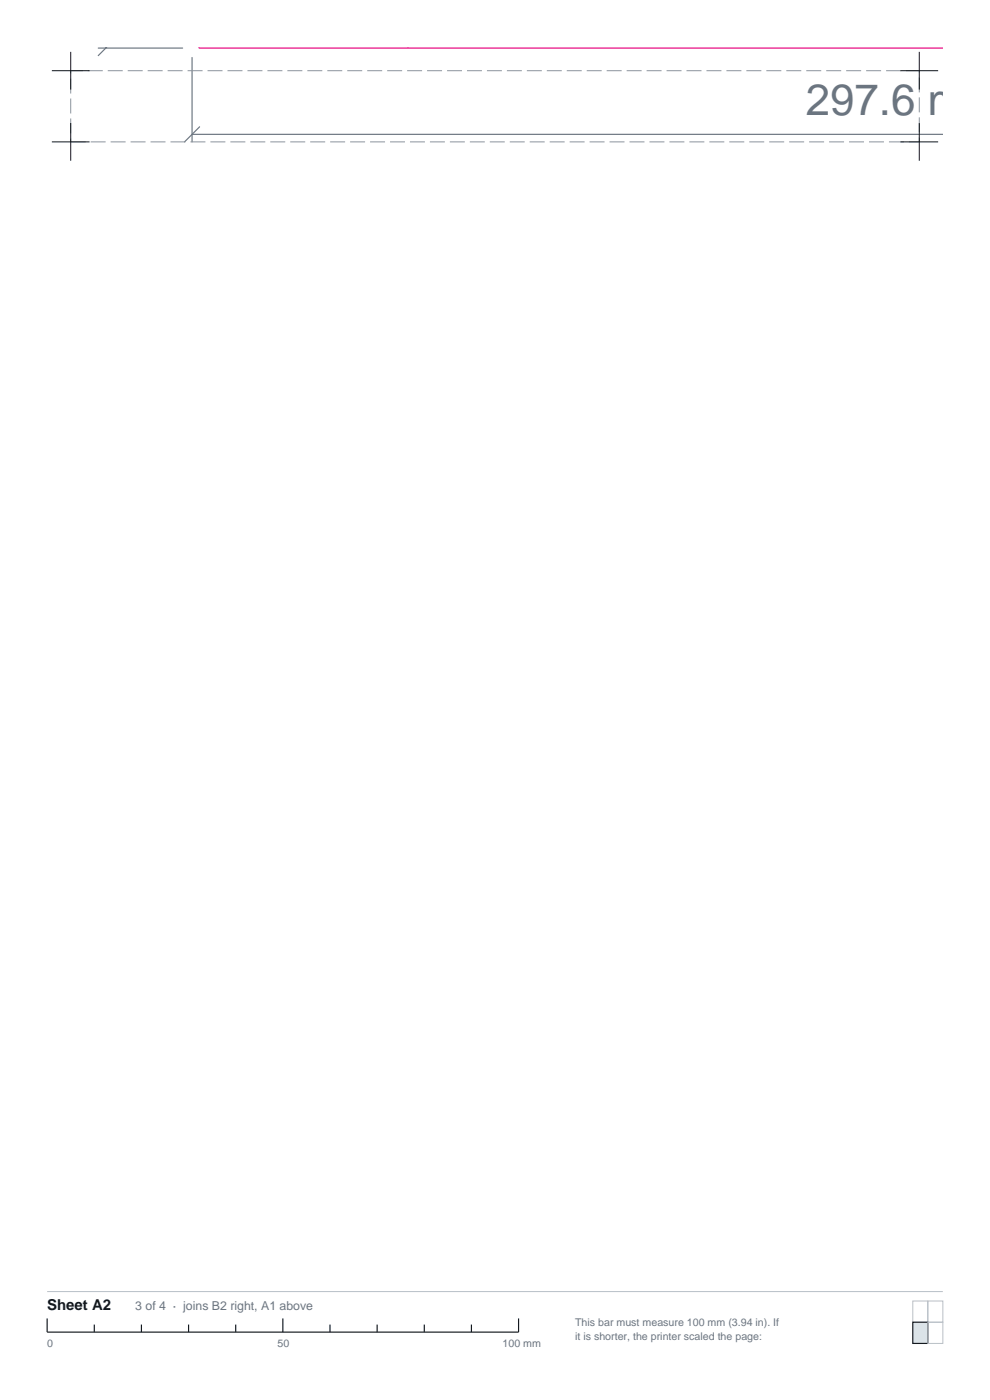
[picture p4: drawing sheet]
<svg xmlns="http://www.w3.org/2000/svg" width="210mm" height="297mm" viewBox="0 0 210 297" stroke-linecap="round" stroke-linejoin="round" font-family="sans-serif">
<defs><g id="words">
<text font-size="9.3" fill="#6b7580" x="170.9" y="24.3">297.6 mm</text>
<text font-size="3.2" fill="#12171c" x="10" y="278">Sheet A2</text>
<text font-size="2.6" fill="#6b7580" x="28.7" y="278">3 of 4 · joins B2 right, A1 above</text>
<g font-size="2.3" fill="#6b7580">
<text x="122" y="281.2">This bar must measure 100 mm (3.94 in). If</text>
<text x="10" y="285.8">0</text>
<text x="58.9" y="285.8">50</text>
<text x="106.6" y="285.8">100 mm</text>
<text x="122" y="284.3">it is shorter, the printer scaled the page:</text>
</g>
</g></defs>
<path d="M20.8 10.2h17.9M22.4 10v.2M22.6 10l-1.8 1.8M40.7 12.2v17.9M40.7 28.5h159.3M42.3 26.9l-3.2 3.2" fill="none" stroke="#6b7580" stroke-width=".25"/>
<path d="M86.5 10.2v-.2" fill="none" stroke="#008fd4" stroke-width=".25" stroke-dasharray="1.1 .7"/>
<path d="M42.2 10v.2h157.8" fill="none" stroke="#e6007d" stroke-width=".25"/>
<path d="M15 15h180v15.1h-180z" fill="none" stroke="#8c949e" stroke-width=".21" stroke-dasharray="3.2 1.1" stroke-linecap="butt"/>
<path d="M11 15h8M15 11v8M191 15h8M195 11v8M11 30.1h8M15 26.1v8M191 30.1h8M195 26.1v8" fill="none" stroke="#12171c" stroke-width=".21"/>
<path d="M10 274h190M193.6 276h3.2v4.5h-3.2zM196.8 276h3.2v4.5h-3.2z" fill="none" stroke="#b8bfc7" stroke-width=".21"/>
<path d="M10 279.7v2.9h100v-2.9M60 279.7v2.9M20 281v1.6M30 281v1.6M40 281v1.6M50 281v1.6M70 281v1.6M80 281v1.6M90 281v1.6M100 281v1.6" fill="none" stroke="#12171c" stroke-width=".25"/>
<path d="M193.6 280.5h3.2v4.5h-3.2z" fill="#dbe3e8" stroke="#12171c" stroke-width=".25"/>
<path d="M196.8 280.5h3.2v4.5h-3.2z" fill="none" stroke="#b8bfc7" stroke-width=".21"/>
<use href="#words"/>
</svg>
